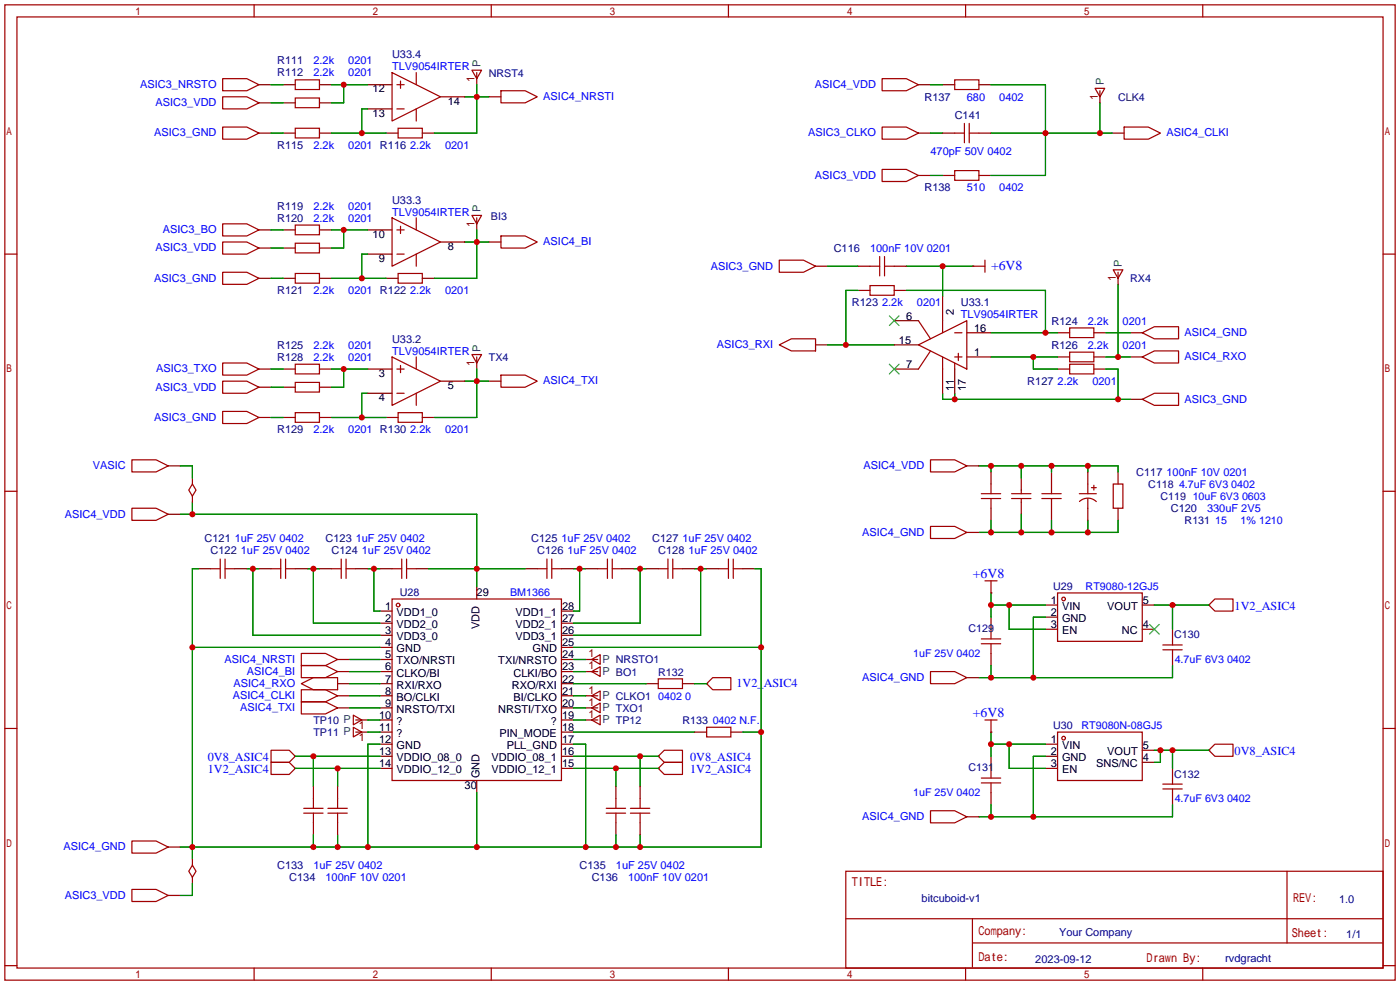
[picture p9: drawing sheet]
<svg xmlns="http://www.w3.org/2000/svg" width="294mm" height="207mm" viewBox="0 0 294 207" stroke-linecap="round" stroke-linejoin="round" font-family="sans-serif">
<defs><g id="words">
<g font-size="2.9" fill="#00f">
<text x="208" y="56.6">+6V8</text>
<text x="204.2" y="121.3">+6V8</text>
<text x="204.2" y="150.6">+6V8</text>
</g>
<g font-size="2.6" fill="#00f">
<text x="259.2" y="128">1V2_ASIC4</text>
<text x="154.6" y="144.3">1V2_ASIC4</text>
<text x="43.6" y="159.7">0V8_ASIC4</text>
<text x="144.9" y="159.7">0V8_ASIC4</text>
<text x="259.2" y="158.5">0V8_ASIC4</text>
<text x="43.6" y="162.2">1V2_ASIC4</text>
<text x="144.9" y="162.3">1V2_ASIC4</text>
</g>
<g font-size="2.6" fill="#a00000">
<text x="178.8" y="186.1">TITLE:</text>
<text x="271.4" y="189.4">REV:</text>
<text x="205.4" y="196.3">Company:</text>
<text x="271.2" y="196.7">Sheet:</text>
<text x="205.4" y="201.8">Date:</text>
<text x="240.7" y="201.9">Drawn By:</text>
</g>
<g font-size="2.3" fill="#000080">
<text x="58.2" y="13.5">R111</text>
<text x="58.2" y="16">R112</text>
<text x="82.3" y="12.2">U33.4</text>
<text x="194.1" y="21.1">R137</text>
<text x="200.4" y="24.9">C141</text>
<text x="58.2" y="31.3">R115</text>
<text x="194.1" y="40.2">R138</text>
<text x="58.2" y="44">R119</text>
<text x="58.2" y="46.5">R120</text>
<text x="82.3" y="42.7">U33.3</text>
<text x="175" y="52.9">C116</text>
<text x="58.2" y="61.8">R121</text>
<text x="178.8" y="64.3">R123</text>
<text x="201.7" y="64.3">U33.1</text>
<text x="82.3" y="71.9">U33.2</text>
<text x="220.7" y="68.1">R124</text>
<text x="58.2" y="73.2">R125</text>
<text x="58.2" y="75.7">R128</text>
<text x="220.7" y="73.2">R126</text>
<text x="215.6" y="80.8">R127</text>
<text x="58.2" y="91">R129</text>
<text x="238.5" y="99.9">C117</text>
<text x="245.8" y="107.6">C120</text>
<text x="42.9" y="113.8">C121</text>
<text x="68.3" y="113.8">C123</text>
<text x="111.5" y="113.8">C125</text>
<text x="136.9" y="113.8">C127</text>
<text x="44.2" y="116.4">C122</text>
<text x="69.6" y="116.4">C124</text>
<text x="112.8" y="116.4">C126</text>
<text x="138.2" y="116.4">C128</text>
<text x="58.2" y="182.4">C133</text>
<text x="60.7" y="185">C134</text>
<text x="121.7" y="182.4">C135</text>
<text x="124.2" y="185">C136</text>
<text x="193.5" y="189.4">bitcuboid-v1</text>
<text x="281.1" y="189.5">1.0</text>
<text x="222.3" y="196.4">Your Company</text>
<text x="282.6" y="197">1/1</text>
<text x="217.3" y="202">2023-09-12</text>
<text x="257.2" y="202">rvdgracht</text>
</g>
<g font-size="2.3" fill="#00f">
<text x="65.8" y="13.5">2.2k</text>
<text x="65.8" y="16">2.2k</text>
<text x="73.1" y="13.5">0201</text>
<text x="73.1" y="16">0201</text>
<text x="82.3" y="14.8">TLV9054IRTER</text>
<text x="29.4" y="18.5">ASIC3_NRSTO</text>
<text x="32.6" y="22.3">ASIC3_VDD</text>
<text x="114" y="21">ASIC4_NRSTI</text>
<text x="171.1" y="18.5">ASIC4_VDD</text>
<text x="202.9" y="21.1">680</text>
<text x="209.7" y="21.1">0402</text>
<text x="32.4" y="28.6">ASIC3_GND</text>
<text x="169.7" y="28.6">ASIC3_CLKO</text>
<text x="244.9" y="28.6">ASIC4_CLKI</text>
<text x="65.8" y="31.3">2.2k</text>
<text x="73.1" y="31.3">0201 R116</text>
<text x="86.1" y="31.3">2.2k</text>
<text x="93.4" y="31.3">0201</text>
<text x="195.3" y="32.6">470pF 50V 0402</text>
<text x="171.1" y="37.5">ASIC3_VDD</text>
<text x="202.9" y="40.2">510</text>
<text x="209.7" y="40.2">0402</text>
<text x="65.8" y="44">2.2k</text>
<text x="65.8" y="46.5">2.2k</text>
<text x="73.1" y="44">0201</text>
<text x="73.1" y="46.5">0201</text>
<text x="82.3" y="45.3">TLV9054IRTER</text>
<text x="32.6" y="52.8">ASIC3_VDD</text>
<text x="34.2" y="49">ASIC3_BO</text>
<text x="114" y="51.5">ASIC4_BI</text>
<text x="182.6" y="52.9">100nF 10V 0201</text>
<text x="32.4" y="59.1">ASIC3_GND</text>
<text x="149.2" y="56.6">ASIC3_GND</text>
<text x="65.8" y="61.8">2.2k</text>
<text x="73.1" y="61.8">0201 R122</text>
<text x="86.1" y="61.8">2.2k</text>
<text x="93.4" y="61.8">0201</text>
<text x="185.2" y="64.3">2.2k</text>
<text x="192.5" y="64.3">0201</text>
<text x="201.7" y="66.8">TLV9054IRTER</text>
<text x="228.3" y="68.1">2.2k</text>
<text x="235.7" y="68.1">0201</text>
<text x="248.7" y="70.5">ASIC4_GND</text>
<text x="65.8" y="73.2">2.2k</text>
<text x="65.8" y="75.7">2.2k</text>
<text x="73.1" y="73.2">0201</text>
<text x="73.1" y="75.7">0201</text>
<text x="82.3" y="74.5">TLV9054IRTER</text>
<text x="150.5" y="73.1">ASIC3_RXI</text>
<text x="228.3" y="73.2">2.2k</text>
<text x="235.7" y="73.2">0201</text>
<text x="248.7" y="75.6">ASIC4_RXO</text>
<text x="32.6" y="82">ASIC3_VDD</text>
<text x="32.8" y="78.2">ASIC3_TXO</text>
<text x="114" y="80.7">ASIC4_TXI</text>
<text x="222" y="80.8">2.2k</text>
<text x="229.3" y="80.8">0201</text>
<text x="32.4" y="88.3">ASIC3_GND</text>
<text x="248.7" y="84.5">ASIC3_GND</text>
<text x="65.8" y="91">2.2k</text>
<text x="73.1" y="91">0201 R130</text>
<text x="86.1" y="91">2.2k</text>
<text x="93.4" y="91">0201</text>
<text x="19.5" y="98.5">VASIC</text>
<text x="181.2" y="98.5">ASIC4_VDD</text>
<text x="244.9" y="99.9">100nF 10V 0201</text>
<text x="253.4" y="107.6">330uF 2V5</text>
<text x="13.6" y="108.6">ASIC4_VDD</text>
<text x="49.3" y="113.8">1uF 25V 0402</text>
<text x="74.7" y="113.8">1uF 25V 0402</text>
<text x="117.9" y="113.8">1uF 25V 0402</text>
<text x="143.3" y="113.8">1uF 25V 0402</text>
<text x="181" y="112.5">ASIC4_GND</text>
<text x="50.5" y="116.4">1uF 25V 0402</text>
<text x="75.9" y="116.4">1uF 25V 0402</text>
<text x="119.1" y="116.4">1uF 25V 0402</text>
<text x="144.5" y="116.4">1uF 25V 0402</text>
<text x="47.1" y="139.1">ASIC4_NRSTI</text>
<text x="51.8" y="141.7">ASIC4_BI</text>
<text x="181" y="142.9">ASIC4_GND</text>
<text x="48.9" y="146.7">ASIC4_CLKI</text>
<text x="49" y="144.2">ASIC4_RXO</text>
<text x="50.4" y="149.3">ASIC4_TXI</text>
<text x="181" y="172.1">ASIC4_GND</text>
<text x="13.3" y="178.5">ASIC4_GND</text>
<text x="65.8" y="182.4">1uF 25V 0402</text>
<text x="68.3" y="185">100nF 10V 0201</text>
<text x="129.3" y="182.4">1uF 25V 0402</text>
<text x="131.8" y="185">100nF 10V 0201</text>
<text x="13.6" y="188.7">ASIC3_VDD</text>
</g>
<g font-size="2.3" fill="#840000">
<text x="99.6" y="17.2" transform="rotate(-90 99.6 17.2)">1</text>
<text x="230.4" y="21" transform="rotate(-90 230.4 21)">1</text>
<text x="99.6" y="47.6" transform="rotate(-90 99.6 47.6)">1</text>
<text x="234.2" y="59.1" transform="rotate(-90 234.2 59.1)">1</text>
<text x="99.6" y="76.8" transform="rotate(-90 99.6 76.8)">1</text>
<text x="123.6" y="138">1</text>
<text x="123.6" y="140.5">1</text>
<text x="123.6" y="145.6">1</text>
<text x="123.6" y="148.1">1</text>
<text x="75.3" y="153">1</text>
<text x="75.3" y="155.5">1</text>
<text x="123.6" y="150.7">1</text>
</g>
<g font-size="2.3" fill="#006464">
<text x="100.9" y="14.1" transform="rotate(-90 100.9 14.1)">P</text>
<text x="231.7" y="17.9" transform="rotate(-90 231.7 17.9)">P</text>
<text x="100.9" y="44.6" transform="rotate(-90 100.9 44.6)">P</text>
<text x="235.5" y="56" transform="rotate(-90 235.5 56)">P</text>
<text x="100.9" y="73.8" transform="rotate(-90 100.9 73.8)">P</text>
<text x="126.5" y="139.1">P NRSTO1</text>
<text x="126.5" y="141.7">P BO1</text>
<text x="126.5" y="146.7">P CLKO1</text>
<text x="126.5" y="149.3">P TXO1</text>
<text x="126.5" y="151.8">P TP12</text>
</g>
<g font-size="2.3">
<text x="78.2" y="19.4">12</text>
<text x="94" y="21.9">14</text>
<text x="78.2" y="24.5">13</text>
<text x="78.2" y="49.9">10</text>
<text x="94" y="52.4">8</text>
<text x="79.5" y="55">9</text>
<text x="190.2" y="67.1">6</text>
<text x="200.2" y="66" transform="rotate(-90 200.2 66)">2</text>
<text x="204.5" y="69.6">16</text>
<text x="188.7" y="72.2">15</text>
<text x="190.2" y="77.2">7</text>
<text x="204.5" y="74.7">1</text>
<text x="79.5" y="79.1">3</text>
<text x="94" y="81.6">5</text>
<text x="200.2" y="82" transform="rotate(-90 200.2 82)">11</text>
<text x="202.7" y="82" transform="rotate(-90 202.7 82)">17</text>
<text x="79.5" y="84.2">4</text>
<text x="100" y="125">29</text>
<text x="80.9" y="130.6">2</text>
<text x="80.9" y="128">1</text>
<text x="83.2" y="131.9">VDD2_0</text>
<text x="83.2" y="129.3">VDD1_0</text>
<text x="108.2" y="129.3">VDD1_1</text>
<text x="108.2" y="131.9">VDD2_1</text>
<text x="118" y="128">28</text>
<text x="118" y="130.6">27</text>
<text x="220.6" y="131.9">3</text>
<text x="220.6" y="129.3">2</text>
<text x="220.6" y="126.8">1</text>
<text x="222.9" y="130.6">GND</text>
<text x="222.9" y="128">VIN</text>
<text x="232.4" y="128">VOUT</text>
<text x="239.9" y="126.8">5</text>
<text x="239.9" y="131.9">4</text>
<text x="80.9" y="135.7">4</text>
<text x="80.9" y="133.1">3</text>
<text x="83.2" y="136.9">GND</text>
<text x="83.2" y="134.4">VDD3_0</text>
<text x="100.6" y="132" transform="rotate(-90 100.6 132)">VDD</text>
<text x="108.2" y="134.4">VDD3_1</text>
<text x="111.8" y="136.9">GND</text>
<text x="118" y="135.7">25</text>
<text x="118" y="133.1">26</text>
<text x="222.9" y="133.1">EN</text>
<text x="235.5" y="133.1">NC</text>
<text x="80.9" y="143.3">7</text>
<text x="80.9" y="138.2">5</text>
<text x="80.9" y="140.7">6</text>
<text x="83.2" y="139.5">TXO/NRSTI</text>
<text x="83.2" y="142">CLKO/BI</text>
<text x="104.6" y="139.5">TXI/NRSTO</text>
<text x="107.8" y="142">CLKI/BO</text>
<text x="118" y="140.7">23</text>
<text x="118" y="138.2">24</text>
<text x="118" y="143.3">22</text>
<text x="80.9" y="145.8">8</text>
<text x="80.9" y="148.4">9</text>
<text x="83.2" y="147.1">BO/CLKI</text>
<text x="83.2" y="149.6">NRSTO/TXI</text>
<text x="83.2" y="144.6">RXI/RXO</text>
<text x="104.6" y="149.6">NRSTI/TXO</text>
<text x="107.4" y="144.6">RXO/RXI</text>
<text x="107.8" y="147.1">BI/CLKO</text>
<text x="118" y="148.4">20</text>
<text x="118" y="145.8">21</text>
<text x="79.6" y="156">12</text>
<text x="79.6" y="153.4">11</text>
<text x="79.6" y="150.9">10</text>
<text x="83.2" y="154.7">?</text>
<text x="83.2" y="152.2">?</text>
<text x="104.9" y="154.7">PIN_MODE</text>
<text x="115.6" y="152.2">?</text>
<text x="118" y="150.9">19</text>
<text x="118" y="153.4">18</text>
<text x="118" y="156">17</text>
<text x="220.6" y="156">1</text>
<text x="79.6" y="161.1">14</text>
<text x="79.6" y="158.5">13</text>
<text x="83.2" y="157.3">GND</text>
<text x="83.2" y="159.8">VDDIO_08_0</text>
<text x="103.2" y="159.8">VDDIO_08_1</text>
<text x="106.4" y="157.3">PLL_GND</text>
<text x="118" y="158.5">16</text>
<text x="118" y="161.1">15</text>
<text x="220.6" y="158.5">2</text>
<text x="220.6" y="161.1">3</text>
<text x="222.9" y="157.3">VIN</text>
<text x="222.9" y="159.8">GND</text>
<text x="230.1" y="161.1">SNS/NC</text>
<text x="232.4" y="158.5">VOUT</text>
<text x="239.9" y="159.8">4</text>
<text x="239.9" y="157.3">5</text>
<text x="83.2" y="162.3">VDDIO_12_0</text>
<text x="97.5" y="165.7">30</text>
<text x="100.6" y="163.4" transform="rotate(-90 100.6 163.4)">GND</text>
<text x="103.2" y="162.3">VDDIO_12_1</text>
<text x="222.9" y="162.3">EN</text>
</g>
<g font-size="2.2" fill="#000080">
<text x="102.6" y="16.1">NRST4</text>
<text x="234.7" y="21.1">CLK4</text>
<text x="103.1" y="46.2">BI3</text>
<text x="237.2" y="59.2">RX4</text>
<text x="102.6" y="75.8">TX4</text>
<text x="241" y="102.4">C118</text>
<text x="243.6" y="105">C119</text>
<text x="248.7" y="110">R131</text>
<text x="83.9" y="125.2">U28</text>
<text x="221.1" y="123.9">U29</text>
<text x="203.3" y="132.7">C129</text>
<text x="246.5" y="134">C130</text>
<text x="138.2" y="141.8">R132</text>
<text x="65.8" y="152">TP10 P</text>
<text x="65.8" y="154.5">TP11 P</text>
<text x="143.3" y="152">R133</text>
<text x="221.1" y="153.1">U30</text>
<text x="203.3" y="161.9">C131</text>
<text x="246.5" y="163.2">C132</text>
</g>
<g font-size="2.2" fill="#00f">
<text x="247.5" y="102.4">4.7uF 6V3 0402</text>
<text x="250.4" y="105">10uF 6V3 0603</text>
<text x="255.1" y="110">15</text>
<text x="260.4" y="110">1% 1210</text>
<text x="107.1" y="125.2">BM1366</text>
<text x="227.9" y="123.9">RT9080-12GJ5</text>
<text x="191.7" y="137.8">1uF 25V 0402</text>
<text x="246.6" y="139.1">4.7uF 6V3 0402</text>
<text x="138.2" y="146.9">0402 0</text>
<text x="149.6" y="152">0402 N.F.</text>
<text x="227" y="153.1">RT9080N-08GJ5</text>
<text x="191.7" y="167">1uF 25V 0402</text>
<text x="246.6" y="168.3">4.7uF 6V3 0402</text>
</g>
</g></defs>
<g fill="none" stroke="#a10000" stroke-width=".25">
<path d="M1 1h291.9v204.7h-291.9zM3.6 3.6h286.7v199.6h-286.7zM46.7 16.5h5.1l2.6 1.3-2.6 1.3h-5.1zM53.3 1v2.6M62 16.8h5.1v2h-5.1zM82.3 15.2l10.2 5.1-10.2 5.1zM83.3 17.8h1.5M84.1 17v1.5M87.4 15.2v2.6M99.1 14.7h2l-1 1.8zM103.1 1v2.6M105.2 19.1h5l2.6 1.2-2.6 1.3h-5z"/>
<path d="M152.9 1v2.6M185.2 16.5h5l2.6 1.3-2.6 1.3h-5zM200.4 16.8h5.1v2h-5.1zM202.7 1v2.6M229.9 18.5h2l-1 1.8zM252.5 1v2.6M46.7 20.3h5.1l2.6 1.3-2.6 1.3h-5.1zM46.7 26.7h5.1l2.6 1.2-2.6 1.3h-5.1zM62 26.9h5.1v2.1h-5.1zM62 20.6h5.1v2h-5.1zM83.3 22.9h1.5M83.6 26.9h5v2.1h-5z"/>
<path d="M87.4 22.9v2.5M185.2 26.7h5l2.6 1.2-2.6 1.3h-5zM185.2 35.6h5l2.6 1.2-2.6 1.3h-5zM200.4 35.8h5.1v2h-5.1zM200.4 27.9h2M202.4 25.9v4.1M203.5 25.9v4.1M203.5 27.9h2M236 26.7h5l2.6 1.2-2.6 1.3h-5zM1 53.3h2.6M46.7 47h5.1l2.6 1.3-2.6 1.2h-5.1zM46.7 50.8h5.1l2.6 1.3-2.6 1.2h-5.1z"/>
<path d="M46.7 57.2h5.1l2.6 1.2-2.6 1.3h-5.1zM62 57.4h5.1v2h-5.1zM62 47.2h5.1v2.1h-5.1zM62 51.1h5.1v2h-5.1zM82.3 45.7l10.2 5.1-10.2 5.1zM83.3 53.3h1.5M83.3 48.3h1.5M83.6 57.4h5v2h-5zM84.1 47.5v1.5M87.4 45.7v2.6M87.4 53.3v2.6M99.1 45.2h2l-1 1.8z"/>
<path d="M105.2 49.5h5l2.6 1.3-2.6 1.3h-5zM163.6 54.6h5.1l2.5 1.3-2.5 1.3h-5.1zM182.6 59.9h5.1v2.1h-5.1zM182.6 55.9h2.1M184.7 53.8v4.1M185.7 55.9h2M185.7 53.8v4.1M204.2 55.9h2.6M206.8 54.6v2.6M233.7 56.6h2l-1 1.8zM290.3 53.3h2.6M46.7 76.2h5.1l2.6 1.3-2.6 1.2h-5.1z"/>
<path d="M62 76.5h5.1v2h-5.1zM82.3 74.9l10.2 5.1-10.2 5.1zM83.3 77.5h1.5M84.1 76.7v1.5M87.4 74.9v2.6M99.1 74.4h2l-1 1.8zM105.2 78.7h5l2.6 1.3-2.6 1.3h-5zM163.6 72.4l2.5-1.3h5.1v2.6h-5.1zM192.8 72.4l10.1-5.1v10.2zM192.8 67.3l2.5 3.8M195.3 73.7l-2.5 3.8M197.9 67.3v2.6"/>
<path d="M197.9 74.9v2.6M200.4 74.9h1.5M200.4 69.9h1.5M200.4 76.2v1.3M201.2 74.2v1.5M224.5 68.8h5.1v2.1h-5.1zM224.5 73.9h5.1v2h-5.1zM224.5 76.5h5.1v2h-5.1zM239.8 69.9l2.5-1.3h5.1v2.5h-5.1zM239.8 74.9l2.5-1.2h5.1v2.5h-5.1zM27.7 96.5h5.1l2.5 1.3-2.5 1.3h-5.1zM46.7 80h5.1l2.6 1.3-2.6 1.3h-5.1z"/>
<path d="M46.7 86.4h5.1l2.6 1.2-2.6 1.3h-5.1zM62 86.6h5.1v2h-5.1zM62 80.3h5.1v2h-5.1zM83.3 82.6h1.5M83.6 86.6h5v2h-5zM87.4 82.6v2.5M195.3 96.5h5.1l2.5 1.3-2.5 1.3h-5.1zM239.8 83.8l2.5-1.2h5.1v2.5h-5.1zM1 103.1h2.6M27.7 106.7h5.1l2.5 1.3-2.5 1.2h-5.1zM40.4 101.6l.7 1.3-.7 1.2-.8-1.2zM44.2 119.4h2"/>
<path d="M46.2 117.3v4.1M47.2 119.4h2.1M47.2 117.3v4.1M56.9 119.4h2M58.9 117.3v4.1M59.9 119.4h2.1M59.9 117.3v4.1M69.6 119.4h2M71.6 117.3v4.1M72.6 119.4h2.1M72.6 117.3v4.1M82.3 119.4h2"/>
<path d="M84.3 117.3v4.1M85.3 119.4h2.1M85.3 117.3v4.1M112.8 119.4h2M114.8 117.3v4.1M115.8 119.4h2.1M115.8 117.3v4.1M125.5 119.4h2M127.5 117.3v4.1M128.5 119.4h2.1M128.5 117.3v4.1M138.2 119.4h2"/>
<path d="M140.2 117.3v4.1M141.2 119.4h2.1M141.2 117.3v4.1M150.9 119.4h2M152.9 117.3v4.1M153.9 119.4h2.1M153.9 117.3v4.1M195.3 110.5h5.1l2.5 1.3-2.5 1.2h-5.1zM206 104.6h4.1M206 103.6h4.1M208 101.6v2M208 104.6v2.1"/>
<path d="M212.3 104.6h4.1M212.3 103.6h4.1M214.4 102.9v.7M214.4 104.6v.8M218.7 104.6h4.1M218.7 103.6h4.1M220.7 101.6v2M220.7 104.6v2.1M226.6 103.6h3.5M226.6 105.3a2.54 2.54 0 0 1 3.5 0M228.3 101.6v2M228.3 104.6v2.1"/>
<path d="M229.1 102.4h1M229.6 101.9v1M233.7 101.6h2v5.1h-2zM290.3 103.1h2.6M63.2 137.2h5.1l2.6 1.2-2.6 1.3h-5.1zM63.2 139.7h5.1l2.6 1.3-2.6 1.2h-5.1zM82.3 125.7h35.6v38.1h-35.6zM124.2 138.4l1.8-1v2zM206 135.1h4.1M206 134.1h4.1M206.8 121.9h2.5M208 121.9v2.6"/>
<path d="M208 132.1v2M208 135.1v2.1M222 124.5h17.8v10.1h-17.8zM244.1 136.4h4.1M244.1 135.4h4.1M246.1 134.6v.8M246.1 136.4v.8M255 125.7h3.8v2.6h-3.8l-1.3-1.3zM1 152.9h2.6M56.9 157.5h3.8l1.3 1.3-1.3 1.2h-3.8zM63.2 147.3h5.1l2.6 1.3-2.6 1.3h-5.1zM63.2 144.8h5.1l2.6 1.3-2.6 1.2h-5.1z"/>
<path d="M63.2 143.5l2.6-1.3h5.1v2.6h-5.1zM74.2 150.1l1.7 1-1.7 1zM74.2 152.7l1.7 1-1.7 1zM124.2 151.1l1.8-1v2zM124.2 141l1.8-1v2zM124.2 146.1l1.8-1.1v2.1zM124.2 148.6l1.8-1v2zM138.2 142.5h5.1v2h-5.1zM138.2 158.8l1.2-1.3h3.9v2.5h-3.9zM148.3 152.7h5.1v2h-5.1zM149.6 142.2h3.8v2.6h-3.8l-1.3-1.3zM195.3 141h5.1l2.5 1.2-2.5 1.3h-5.1z"/>
<path d="M206.8 151.1h2.5M208 151.1v2.6M222 153.7h17.8v10.1h-17.8zM255 156.2h3.8v2.6h-3.8l-1.3-1.3zM290.3 152.9h2.6M27.7 176.5h5.1l2.5 1.3-2.5 1.3h-5.1zM56.9 160h3.8l1.3 1.3-1.3 1.3h-3.8zM63.8 169.7h4M63.8 170.7h4M65.8 167.6v2.1M65.8 170.7v2M68.8 169.7h4.1"/>
<path d="M68.8 170.7h4.1M70.9 167.6v2.1M70.9 170.7v2M127.3 169.7h4M127.3 170.7h4M129.3 167.6v2.1M129.3 170.7v2M132.3 169.7h4.1M132.3 170.7h4.1M134.4 167.6v2.1M134.4 170.7v2M138.2 161.3l1.2-1.3h3.9v2.6h-3.9z"/>
<path d="M195.3 170.2h5.1l2.5 1.3-2.5 1.2h-5.1zM206 164.3h4.1M206 163.3h4.1M208 161.3v2M208 164.3v2.1M244.1 165.6h4.1M244.1 164.6h4.1M246.1 163.8v.8M246.1 165.6v.8M27.7 186.7h5.1l2.5 1.3-2.5 1.2h-5.1zM40.4 181.6l.7 1.3-.7 1.3-.8-1.3zM177.5 182.9h112.8v20.3h-112.8z"/>
<path d="M177.6 192.8h112.6M204.1 197.9h86.1M204.1 192.8v10.2M270.2 182.9v15M1 202.7h2.6M53.3 203.2v2.5M103.1 203.2v2.5M152.9 203.2v2.5M202.7 203.2v2.5M252.5 203.2v2.5M290.3 202.7h2.6"/>
<circle cx="83.6" cy="127" r=".38"/>
<circle cx="223.3" cy="125.7" r=".38"/>
<circle cx="223.3" cy="154.9" r=".38"/>
</g>
<g fill="none" stroke="#870000" stroke-width=".25">
<path d="M54.4 17.8h2.5M59.4 17.8h2.6M67.1 17.8h2.5M77.2 17.8h5.1M192.8 17.8h2.5M197.9 17.8h2.5M205.5 17.8h2.5M54.4 27.9h2.5M54.4 21.6h2.5M59.4 27.9h2.6M59.4 21.6h2.6M67.1 27.9h2.5"/>
<path d="M67.1 21.6h2.5M77.2 22.9h5.1M81 27.9h2.6M88.6 27.9h2.6M92.5 20.3h5M102.6 20.3h2.6M192.8 27.9h2.5M192.8 36.8h2.5M197.9 27.9h2.5M197.9 36.8h2.5M205.5 27.9h2.5M205.5 36.8h2.5"/>
<path d="M233.4 27.9h2.6M54.4 58.4h2.5M54.4 48.3h2.5M54.4 52.1h2.5M59.4 58.4h2.6M59.4 48.3h2.6M59.4 52.1h2.6M67.1 58.4h2.5M67.1 48.3h2.5M67.1 52.1h2.5M77.2 48.3h5.1M77.2 53.3h5.1"/>
<path d="M81 58.4h2.6M88.6 58.4h2.6M92.5 50.8h5M102.6 50.8h2.6M171.2 55.9h2.5M180.1 55.9h2.5M187.7 55.9h2.5M204.2 55.9h.1M54.4 77.5h2.5M59.4 77.5h2.6M67.1 77.5h2.5M77.2 77.5h5.1"/>
<path d="M171.2 72.4h2.5M180.1 61h2.5M187.7 77.5h5.1M187.7 61h2.5M187.7 72.4h5.1M187.7 67.3h5.1M197.9 62.2v5.1M197.9 77.5v5.1M200.4 77.5v5.1M202.9 69.9h5.1M202.9 74.9h5.1M222 77.5h2.5"/>
<path d="M222 69.9h2.5M222 74.9h2.5M229.6 77.5h2.6M229.6 69.9h2.6M229.6 74.9h2.6M237.2 69.9h2.6M237.2 74.9h2.6M35.3 97.8h2.5M54.4 87.6h2.5M54.4 81.3h2.5M59.4 87.6h2.6M59.4 81.3h2.6"/>
<path d="M67.1 87.6h2.5M67.1 81.3h2.5M77.2 82.6h5.1M81 87.6h2.6M88.6 87.6h2.6M92.5 80h5M102.6 80h2.6M202.9 97.8h2.6M208 99.1v2.5M220.7 99.1v2.5M228.3 99.1v2.5M234.7 99.1v2.5"/>
<path d="M237.2 83.8h2.6M35.3 108h2.5M40.4 100.3v1.3M40.4 104.1v1.3M41.7 119.4h2.5M49.3 119.4h2.5M54.4 119.4h2.5M62 119.4h2.5M67.1 119.4h2.5M74.7 119.4h2.5M79.8 119.4h2.5M87.4 119.4h2.5"/>
<path d="M110.2 119.4h2.6M117.9 119.4h2.5M122.9 119.4h2.6M130.6 119.4h2.5M135.6 119.4h2.6M143.3 119.4h2.5M148.3 119.4h2.6M156 119.4h2.5M202.9 111.8h2.6M208 106.7v2.5M214.4 100.3v2.6M214.4 105.4v2.6"/>
<path d="M220.7 106.7v2.5M228.3 106.7v2.5M234.7 106.7v2.5M70.9 138.4h2.5M79.8 135.9h2.5M79.8 128.3h2.5M79.8 130.8h2.5M79.8 133.4h2.5M79.8 138.4h2.5M100.1 123.2v2.5M117.9 135.9h2.5M117.9 128.3h2.5"/>
<path d="M117.9 130.8h2.5M117.9 133.4h2.5M117.9 138.4h2.5M208 124.5h.1M208 129.5v2.6M208 137.2v2.5M219.5 127h2.5M219.5 132.1h2.5M219.5 129.5h2.5M239.8 127h2.5M239.8 132.1h2.5M246.1 132.1v2.5"/>
<path d="M246.1 137.2v2.5M253.7 127h.1M62 158.8h.1M70.9 141h2.5M70.9 143.5h2.5M70.9 148.6h2.5M70.9 146.1h2.5M79.8 156.2h2.5M79.8 158.8h2.5M79.8 141h2.5M79.8 143.5h2.5M79.8 148.6h2.5"/>
<path d="M79.8 146.1h2.5M79.8 151.1h2.5M79.8 153.7h2.5M117.9 156.2h2.5M117.9 158.8h2.5M117.9 141h2.5M117.9 143.5h2.5M117.9 148.6h2.5M117.9 146.1h2.5M117.9 151.1h2.5M117.9 153.7h2.5M135.6 143.5h2.6"/>
<path d="M138.2 158.8h.1M143.3 143.5h2.5M145.8 153.7h2.5M148.3 143.5h.1M153.4 153.7h2.6M202.9 142.2h2.6M208 153.7h.1M208 158.8v2.5M219.5 156.2h2.5M219.5 158.8h2.5M239.8 157.5h2.5M253.7 157.5h.1"/>
<path d="M35.3 177.8h2.5M62 161.3h.1M65.8 165.1v2.5M65.8 172.7v2.6M70.9 165.1v2.5M70.9 172.7v2.6M79.8 161.3h2.5M100.1 163.8v2.6M117.9 161.3h2.5M129.3 165.1v2.5M129.3 172.7v2.6M134.4 165.1v2.5"/>
<path d="M134.4 172.7v2.6M138.2 161.3h.1M202.9 171.5h2.6M208 166.4v2.5M219.5 161.3h2.5M239.8 160h2.5M246.1 161.3v2.5M246.1 166.4v2.5M35.3 188h2.5M40.4 180.3v1.3M40.4 184.2v1.2"/>
</g>
<path d="M186.7 76.5l2 2M186.7 66.3l2 2M188.7 76.5l-2 2M188.7 66.3l-2 2M241.3 131.1l2 2M243.3 131.1l-2 2" fill="none" stroke="#3c3" stroke-width=".25"/>
<path d="M100.1 15.2v2.6M230.9 19.1v2.5M100.1 45.7v2.6M234.7 57.2v2.5M100.1 74.9v2.6M122.9 138.4h2.6M74.7 151.1h2.5M74.7 153.7h2.5M122.9 151.1h2.6M122.9 141h2.6M122.9 146.1h2.6M122.9 148.6h2.6" fill="none" stroke="#850000" stroke-width=".25"/>
<g fill="none" stroke="#008700" stroke-width=".25">
<path d="M56.9 17.8h2.5M69.6 17.8h7.6M72.1 17.8v3.8h-2.5M100.1 17.8v10.1h-8.9M195.3 17.8h2.6M208 17.8h11.5v19h-11.5M56.9 21.6h2.5M56.9 27.9h2.5M69.6 27.9h11.4M77.2 22.9h-1.3v5M97.5 20.3h5.1M195.3 27.9h2.6"/>
<path d="M195.3 36.8h2.6M208 27.9h25.4M230.9 21.6v6.3M56.9 52.1h2.5M56.9 48.3h2.5M56.9 58.4h2.5M69.6 48.3h7.6M69.6 58.4h11.4M72.1 48.3v3.8h-2.5M77.2 53.3h-1.3v5.1M97.5 50.8h5.1M100.1 48.3v10.1h-8.9"/>
<path d="M173.7 55.9h6.4M190.2 55.9h14M197.9 55.9v6.3M234.7 59.7v15.2M56.9 77.5h2.5M69.6 77.5h7.6M72.1 77.5v3.8h-2.5M100.1 77.5v10.1h-8.9M173.7 72.4h14M180.1 61h-2.6v11.4M190.2 61h29.3v8.9M208 69.9h14"/>
<path d="M208 74.9h14M216.9 74.9v2.6h5.1M232.2 77.5h2.5v6.3M232.2 69.9h5M232.2 74.9h5M37.8 97.8h2.6v2.5M56.9 81.3h2.5M56.9 87.6h2.5M69.6 87.6h11.4M77.2 82.6h-1.3v5M97.5 80h5.1M197.9 82.6v1.2h39.3"/>
<path d="M200.4 82.6v1.2M205.5 97.8h29.2v1.3M208 97.8v1.3M214.4 97.8v2.5M220.7 97.8v1.3M228.3 97.8v1.3M37.8 108h62.3v15.2M40.4 105.4v2.6M41.7 119.4h-1.3v60.9M51.8 119.4h2.6M53.1 119.4v14h26.7M64.5 119.4h2.6"/>
<path d="M65.8 119.4v11.4h14M77.2 119.4h2.6M78.5 119.4v8.9h1.3M89.9 119.4h20.3M120.4 119.4h2.5M121.7 119.4v8.9h-1.3M133.1 119.4h2.5M134.4 119.4v11.4h-14M145.8 119.4h2.5M147.1 119.4v14h-26.7M158.5 119.4h1.3v58.4h-122M208 109.2v2.6"/>
<path d="M214.4 108v3.8M220.7 109.2v2.6M228.3 109.2v2.6M234.7 109.2v2.6h-29.2M40.4 135.9h39.4M73.4 138.4h6.4M120.4 138.4h2.5M120.4 135.9h39.4M208 124.5v5M208 139.7v2.5M208 127h11.5M211.8 127v5.1h7.7"/>
<path d="M219.5 129.5h-2.6v12.7M242.3 127h11.4M246.1 127v5.1M246.1 139.7v2.5h-40.6M62 158.8h17.8M65.8 158.8v6.3M73.4 141h6.4M73.4 143.5h6.4M73.4 146.1h6.4M73.4 148.6h6.4M77.2 153.7h2.6M77.2 151.1h2.6"/>
<path d="M79.8 156.2h-2.6v21.6M120.4 156.2h2.5v21.6M120.4 158.8h17.8M120.4 153.7h25.4M120.4 151.1h2.5M120.4 141h2.5M120.4 143.5h15.2M120.4 146.1h2.5M120.4 148.6h2.5M134.4 158.8v6.3M145.8 143.5h2.5M156 153.7h3.8"/>
<path d="M208 156.2h11.5M208 153.7v5.1M211.8 156.2v5.1h7.7M219.5 158.8h-2.6v12.7M242.3 157.5h11.4M243.6 157.5v2.5h-1.3M246.1 157.5v3.8M62 161.3h17.8M65.8 175.3v2.5M70.9 161.3v3.8M70.9 175.3v2.5M100.1 166.4v11.4"/>
<path d="M120.4 161.3h17.8M129.3 161.3v3.8M129.3 175.3v2.5M134.4 175.3v2.5M208 168.9v2.6M246.1 168.9v2.6h-40.6M40.4 185.4v2.6h-2.6"/>
</g>
<g fill="#c00">
<circle cx="246.1" cy="157.5" r=".63"/>
<circle cx="243.6" cy="157.5" r=".63"/>
<circle cx="211.8" cy="156.2" r=".63"/>
<circle cx="208" cy="156.2" r=".63"/>
<circle cx="208" cy="171.4" r=".63"/>
<circle cx="216.9" cy="171.4" r=".63"/>
<circle cx="208" cy="127" r=".63"/>
<circle cx="211.8" cy="127" r=".63"/>
<circle cx="216.9" cy="142.2" r=".63"/>
<circle cx="208" cy="142.2" r=".63"/>
<circle cx="246.1" cy="127" r=".63"/>
<circle cx="129.3" cy="161.3" r=".63"/>
<circle cx="134.4" cy="158.7" r=".63"/>
<circle cx="70.9" cy="161.3" r=".63"/>
<circle cx="65.8" cy="158.7" r=".63"/>
<circle cx="208" cy="111.8" r=".63"/>
<circle cx="214.4" cy="111.8" r=".63"/>
<circle cx="220.7" cy="111.8" r=".63"/>
<circle cx="228.3" cy="111.8" r=".63"/>
<circle cx="208" cy="97.8" r=".63"/>
<circle cx="214.4" cy="97.8" r=".63"/>
<circle cx="220.7" cy="97.8" r=".63"/>
<circle cx="228.3" cy="97.8" r=".63"/>
<circle cx="147.1" cy="119.4" r=".63"/>
<circle cx="134.4" cy="119.4" r=".63"/>
<circle cx="121.7" cy="119.4" r=".63"/>
<circle cx="78.5" cy="119.4" r=".63"/>
<circle cx="65.8" cy="119.4" r=".63"/>
<circle cx="53.1" cy="119.4" r=".63"/>
<circle cx="159.8" cy="135.9" r=".63"/>
<circle cx="134.4" cy="177.8" r=".63"/>
<circle cx="159.8" cy="153.7" r=".63"/>
<circle cx="129.3" cy="177.8" r=".63"/>
<circle cx="122.9" cy="177.8" r=".63"/>
<circle cx="40.4" cy="135.9" r=".63"/>
<circle cx="40.4" cy="177.8" r=".63"/>
<circle cx="65.8" cy="177.8" r=".63"/>
<circle cx="70.9" cy="177.8" r=".63"/>
<circle cx="77.2" cy="177.8" r=".63"/>
<circle cx="100.1" cy="177.8" r=".63"/>
<circle cx="40.4" cy="107.9" r=".63"/>
<circle cx="100.1" cy="119.4" r=".63"/>
<circle cx="100.1" cy="20.3" r=".63"/>
<circle cx="100.1" cy="50.8" r=".63"/>
<circle cx="72.1" cy="77.5" r=".63"/>
<circle cx="75.9" cy="87.6" r=".63"/>
<circle cx="100.1" cy="80" r=".63"/>
<circle cx="197.9" cy="55.9" r=".63"/>
<circle cx="200.4" cy="83.8" r=".63"/>
<circle cx="234.7" cy="83.8" r=".63"/>
<circle cx="177.5" cy="72.4" r=".63"/>
<circle cx="219.5" cy="69.8" r=".63"/>
<circle cx="216.9" cy="74.9" r=".63"/>
<circle cx="234.7" cy="74.9" r=".63"/>
<circle cx="72.1" cy="48.3" r=".63"/>
<circle cx="75.9" cy="58.4" r=".63"/>
<circle cx="72.1" cy="17.8" r=".63"/>
<circle cx="75.9" cy="27.9" r=".63"/>
<circle cx="230.9" cy="27.9" r=".63"/>
<circle cx="219.5" cy="27.9" r=".63"/>
</g>
<use href="#words"/>
</svg>
